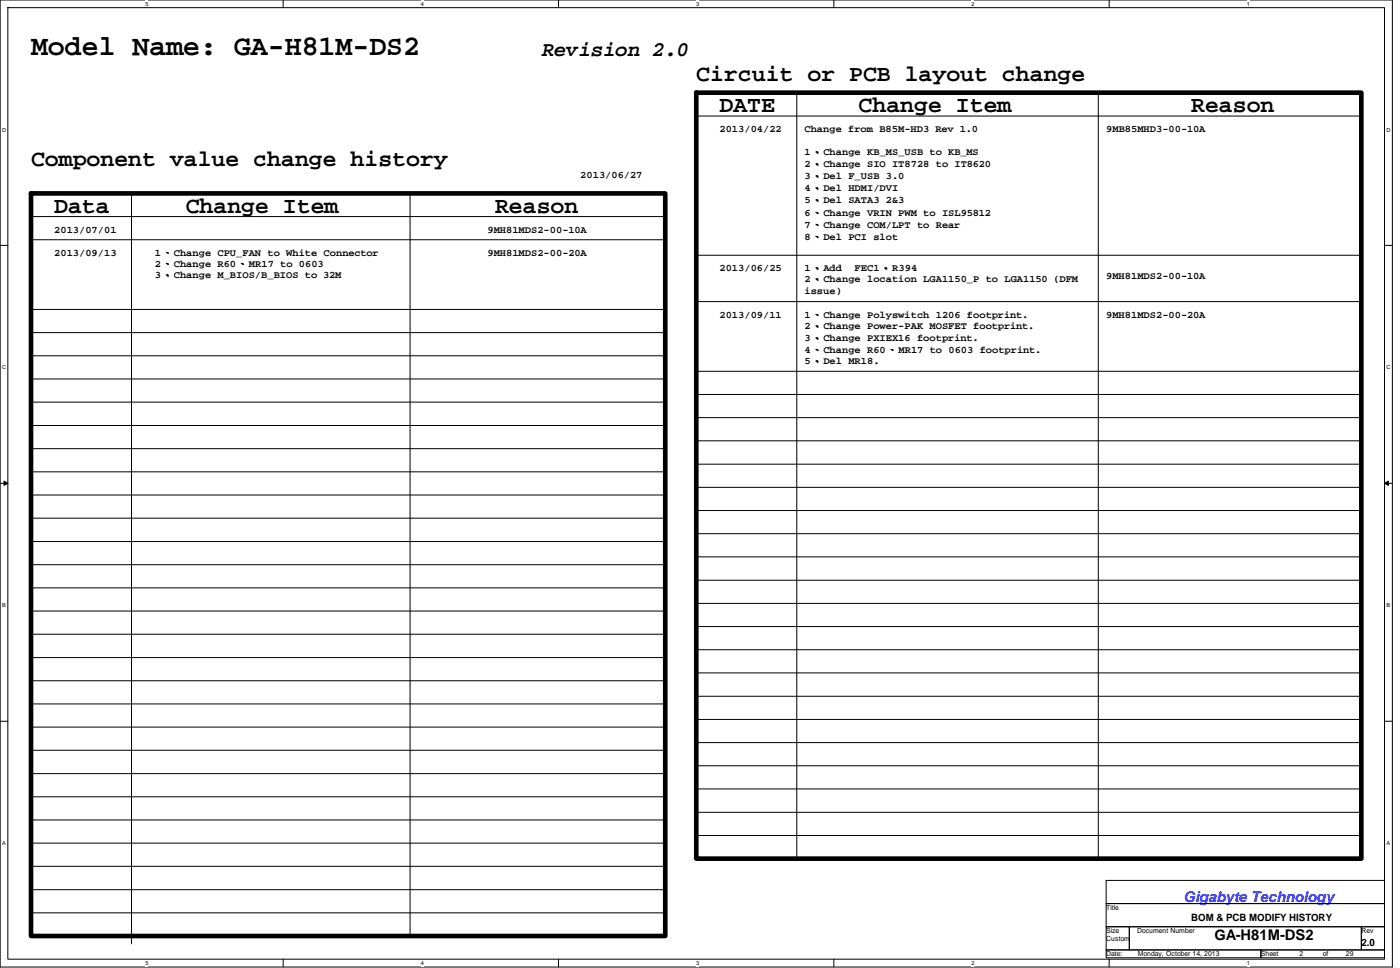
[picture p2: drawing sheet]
<svg xmlns="http://www.w3.org/2000/svg" width="294mm" height="203mm" viewBox="0 0 294 203" stroke-linecap="round" stroke-linejoin="round" font-family="sans-serif">
<defs><g id="words">
<text font-size="6" x="6.5" y="11.5">Model Name: GA-H81M-DS2</text>
<g font-size="4.9">
<text x="146.3" y="17.1">Circuit or PCB layout change</text>
<text x="151.2" y="23.6">DATE</text>
<text x="180.5" y="23.6">Change Item</text>
<text x="250.3" y="23.6">Reason</text>
<text x="6.5" y="35">Component value change history</text>
<text x="11.4" y="44.7">Data</text>
<text x="39" y="44.7">Change Item</text>
<text x="104" y="44.7">Reason</text>
</g>
<text font-size="4.4" x="113.8" y="11.8">Revision 2.0</text>
<text font-size="3.1" fill="#00f" x="248.7" y="189.4">Gigabyte Technology</text>
<text font-size="3.1" x="255.2" y="197.6">GA-H81M-DS2</text>
<g font-size="2.1">
<text x="151.2" y="27.7">2013/04/22</text>
<text x="169.1" y="27.7">Change from B85M-HD3 Rev 1.0</text>
<text x="232.5" y="27.7">9MB85MHD3-00-10A</text>
<text x="169.1" y="32.6">1、Change KB_MS_USB to KB_MS</text>
<text x="169.1" y="35.1">2、Change SIO IT8728 to IT8620</text>
<text x="122" y="37.5">2013/06/27</text>
<text x="169.1" y="37.7">3、Del F_USB 3.0</text>
<text x="169.1" y="40.2">4、Del HDMI/DVI</text>
<text x="169.1" y="42.8">5、Del SATA3 2&amp;3</text>
<text x="169.1" y="45.3">6、Change VRIN PWM to ISL95812</text>
<text x="169.1" y="47.8">7、Change COM/LPT to Rear</text>
<text x="11.4" y="48.9">2013/07/01</text>
<text x="11.4" y="53.7">2013/09/13</text>
<text x="32.6" y="53.7">1、Change CPU_FAN to White Connector</text>
<text x="102.4" y="48.9">9MH81MDS2-00-10A</text>
<text x="102.4" y="53.7">9MH81MDS2-00-20A</text>
<text x="169.1" y="50.4">8、Del PCI slot</text>
<text x="32.6" y="56.1">2、Change R60、MR17 to 0603</text>
<text x="32.6" y="58.5">3、Change M_BIOS/B_BIOS to 32M</text>
<text x="151.2" y="57">2013/06/25</text>
<text x="169.1" y="57">1、Add</text>
<text x="169.1" y="59.4">2、Change location LGA1150_P to LGA1150 (DFM</text>
<text x="179.6" y="57">FEC1、R394</text>
<text x="232.5" y="58.6">9MH81MDS2-00-10A</text>
<text x="169.1" y="61.7">issue)</text>
<text x="151.2" y="66.8">2013/09/11</text>
<text x="169.1" y="66.8">1、Change Polyswitch 1206 footprint.</text>
<text x="169.1" y="69.2">2、Change Power-PAK MOSFET footprint.</text>
<text x="169.1" y="71.7">3、Change PXIEX16 footprint.</text>
<text x="232.5" y="66.8">9MH81MDS2-00-20A</text>
<text x="169.1" y="74.1">4、Change R60、MR17 to 0603 footprint.</text>
<text x="169.1" y="76.6">5、Del MR18.</text>
<text x="250.4" y="193.5">BOM &amp; PCB MODIFY HISTORY</text>
<text x="286.1" y="198.7">2.0</text>
</g>
<g font-size="1.5">
<text x="232.5" y="191.2">Title</text>
<text x="232.5" y="197.7">Custom</text>
<text x="232.5" y="196.1">Size</text>
<text x="239" y="196.1">Document Number</text>
<text x="286.1" y="196.1">Rev</text>
<text x="232.5" y="201">Date:</text>
<text x="239.1" y="201">Monday, October 14, 2013</text>
<text x="265" y="201">Sheet</text>
<text x="273.1" y="201">2</text>
<text x="278" y="201">of</text>
<text x="282.9" y="201">29</text>
</g>
<g font-size="1.2">
<text x="30.6" y="1.2">5</text>
<text x="88.4" y="1.2">4</text>
<text x="146.3" y="1.2">3</text>
<text x="204.2" y="1.2">2</text>
<text x="262" y="1.2">1</text>
<text x=".5" y="27.6">D</text>
<text x="291.4" y="27.6">D</text>
<text x=".5" y="77.6">C</text>
<text x="291.4" y="77.6">C</text>
<text x=".5" y="127.6">B</text>
<text x="291.4" y="127.6">B</text>
<text x=".5" y="177.6">A</text>
<text x="291.4" y="177.6">A</text>
<text x="30.6" y="202.8">5</text>
<text x="88.4" y="202.8">4</text>
<text x="146.3" y="202.8">3</text>
<text x="204.2" y="202.8">2</text>
<text x="262" y="202.8">1</text>
</g>
</g></defs>
<path d="M0 0h292.6v203.2h-292.6zM1.6 1.6h289.4v199.9h-289.4z" fill="none" stroke="#000" stroke-width=".21"/>
<g fill="#fff">
<path d="M30.6 .2h.6v1.3h-.6z"/>
<path d="M30.6 201.7h.6v1.3h-.6z"/>
</g>
<path d="M59.5 0v1.6M59.5 201.5v1.6" fill="none" stroke="#000" stroke-width=".21"/>
<g fill="#fff">
<path d="M88.4 .2h.6v1.3h-.6z"/>
<path d="M88.4 201.7h.6v1.3h-.6z"/>
</g>
<path d="M117.4 0v1.6M117.4 201.5v1.6" fill="none" stroke="#000" stroke-width=".21"/>
<g fill="#fff">
<path d="M146.3 .2h.6v1.3h-.6z"/>
<path d="M146.3 201.7h.6v1.3h-.6z"/>
</g>
<path d="M175.2 0v1.6M175.2 201.5v1.6" fill="none" stroke="#000" stroke-width=".21"/>
<g fill="#fff">
<path d="M204.2 .2h.6v1.3h-.6z"/>
<path d="M204.2 201.7h.6v1.3h-.6z"/>
</g>
<path d="M233.1 0v1.6M233.1 201.5v1.6" fill="none" stroke="#000" stroke-width=".21"/>
<g fill="#fff">
<path d="M262 .2h.6v1.3h-.6z"/>
<path d="M262 201.7h.6v1.3h-.6z"/>
<path d="M.5 26.6h.8v1.3h-.8z"/>
<path d="M291.4 26.6h.8v1.3h-.8z"/>
<path d="M.5 76.5h.8v1.3h-.8z"/>
<path d="M291.4 76.5h.8v1.3h-.8z"/>
</g>
<path d="M0 51.6h1.6M291 51.6h1.6" fill="none" stroke="#000" stroke-width=".21"/>
<g fill="#fff">
<path d="M.5 126.5h.7v1.3h-.7z"/>
<path d="M291.4 126.5h.7v1.3h-.7z"/>
</g>
<path d="M0 101.6h1.6M.8 101.1l.8 .5-.8 .4zM291 101.6l.8-.5v.9zM291 101.6h1.6" fill="none" stroke="#000" stroke-width=".21"/>
<path d="M.8 101.1l.8 .5-.8 .4zM291 101.6l.8-.5v.9z" fill="#000"/>
<g fill="#fff">
<path d="M.5 176.5h.7v1.3h-.7z"/>
<path d="M291.4 176.5h.7v1.3h-.7z"/>
</g>
<g fill="none" stroke="#000" stroke-width=".21">
<path d="M167.5 19.5v161M230.8 19.5v161M146.3 24.4h139.9M6.5 45.5h133.4M6.5 50.4h133.4M27.6 40.6v157.7M86.2 40.6v156.1M146.3 53.6h139.9M6.5 79.6h133.4M6.5 69.9h133.4M6.5 74.8h133.4M6.5 65h133.4"/>
<path d="M146.3 63.4h139.9M146.3 78h139.9M6.5 84.5h133.4M6.5 89.4h133.4M6.5 99.1h133.4M6.5 94.3h133.4M146.3 82.9h139.9M146.3 87.8h139.9M146.3 92.6h139.9M146.3 97.5h139.9M6.5 108.9h133.4M6.5 113.8h133.4"/>
<path d="M6.5 118.7h133.4M6.5 104h133.4M146.3 102.4h139.9M146.3 107.3h139.9M146.3 112.1h139.9M146.3 117h139.9M6.5 123.5h133.4M6.5 128.4h133.4M6.5 133.3h133.4M6.5 138.2h133.4M146.3 121.9h139.9M146.3 126.8h139.9"/>
<path d="M146.3 131.7h139.9M146.3 136.5h139.9M0 151.5h1.6M6.5 143h133.4M6.5 147.9h133.4M6.5 152.8h133.4M6.5 157.6h133.4M146.3 141.4h139.9M146.3 146.3h139.9M146.3 151.2h139.9M146.3 156h139.9M291 151.5h1.6"/>
<path d="M6.5 162.6h133.4M6.5 167.4h133.4M6.5 172.3h133.4M6.5 177.2h133.4M146.3 160.9h139.9M146.3 165.8h139.9M146.3 170.7h139.9M146.3 175.5h139.9M6.5 182h133.4M6.5 186.9h133.4M6.5 191.8h133.4M232.5 185h58.5v4.9h-58.5z"/>
<path d="M232.5 189.9h58.5v4.8h-58.5zM232.5 194.7h4.8v4.9h-4.8zM232.5 199.6h32.5v1.6h-32.5zM237.3 194.7h48.8v4.9h-48.8zM265 199.6h26v1.6h-26zM286.1 194.7h4.9v4.9h-4.9z"/>
</g>
<path d="M146.3 19.5h139.8v160.9h-139.8zM6.5 40.6h133.3v156.1h-133.3z" fill="none" stroke="#000" stroke-width=".97"/>
<use href="#words"/>
</svg>
